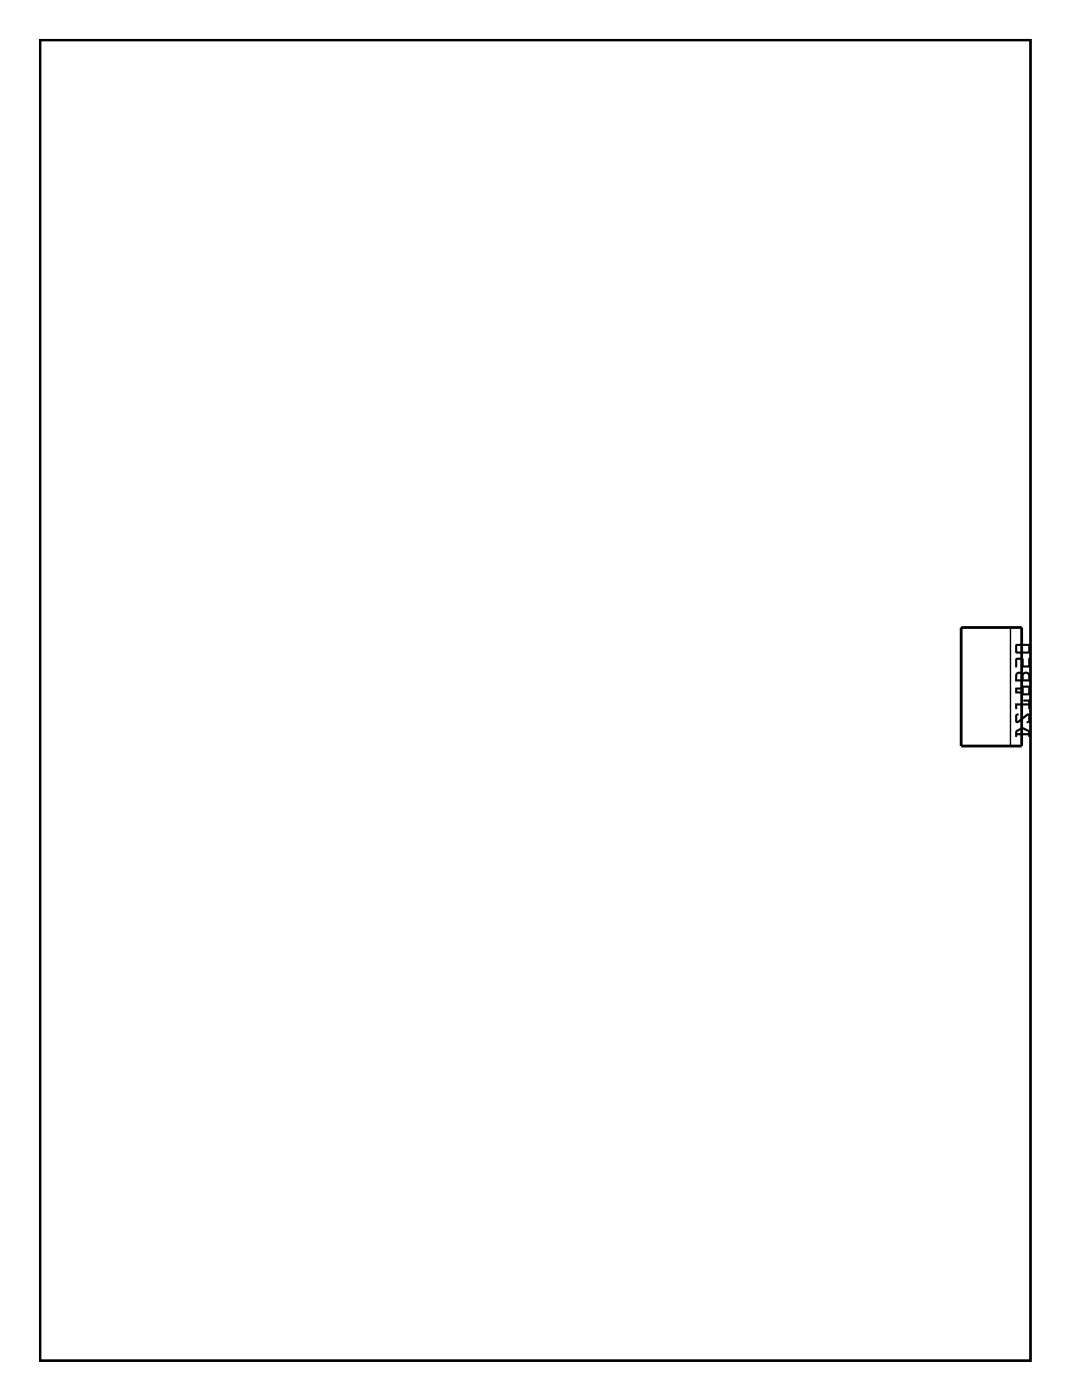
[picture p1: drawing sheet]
<svg xmlns="http://www.w3.org/2000/svg" width="97mm" height="127mm" viewBox="0 0 97 127" stroke-linecap="round" stroke-linejoin="round" font-family="sans-serif">
<path d="M3.6 3.6h89.8v119.8h-89.8z" fill="none" stroke="#000" stroke-width=".2"/>
<g fill="#000">
<path d="M3.6 3.6v119.8h89.8v-119.8zM3.6 3.6h89.8v119.8h-89.8z"/>
<path d="M92.1 66.3a.81 .81 0 0 1 1.2-.1l.1 .6-.1 .1-.1-.2h-1v.1l-.1 .1-.1-.5zM92.2 66.4v.1h1v-.1l-.5-.2zM92.1 64.8l.2-.1 .1 .1-.2 .2v.4l.9-.6 .2-.1 .1 .2v.6l-.1 .1-.2-.1 .1-.1v-.5l-.8 .7h-.2l-.2-.2zM92 63.8h1.2v-.2h-.4v-.1h.5l.1 .8h-.2v-.3h-1v.3h-.1zM92.1 62.4h.5l.2-.2h.5l.1 .2v.6l-.2 .1h-.4l-.2-.2h-.5zM92.8 62.4v.5h.4v-.5zM92.2 62.6v.1h.4v-.1zM92.1 61l.4-.1 .2 .2 .3-.2a.36 .36 0 0 1 .4 .4v.5h-1.4v-.5zM92.9 61.2l-.1 .4h.4v-.4zM92.3 61.2l-.1 .4h.4v-.4zM92.1 59.7h.6l.1 .2v.5h.4v-.6l.1-.1 .1 .8h-.7l-.1-.6h-.4v.6h-.1zM92.1 58.5l1.2-.1 .1 .2v.6l-.2 .1h-1l-.2-.2zM92.2 58.6v.5h1v-.5z"/>
<path d="M92.1 66.2l.5-.2h.3l.5 .3v.5h-.2v-.1h-1v.1l-.1 .1-.1-.5zM92.1 66.3v.5h.1v-.1h1l.1 .1h.1v-.5l-.5-.3h-.4zM92.2 66.4v.1h1v-.1l-.5-.2zM92.2 66.4l.5-.2 .5 .2v.1h-1zM92.1 64.8l.2-.1 .1 .1-.2 .2v.4l.9-.6a.21 .21 0 0 1 .2-.1 .21 .21 0 0 1 .1 .2v.6l-.1 .1-.2-.1 .1-.1v-.5l-1 .7-.2-.2zM92.1 64.8l-.1 .6a.22 .22 0 0 0 .4 .2l.8-.7v.5l-.1 .1h.2l.1-.6-.3-.2-.9 .7v-.4l.2-.2-.1-.1zM92 63.8h1.2v-.2h-.4v-.1h.6v.8h-.2v-.3h-1v.3h-.1zM92 63.8l.1 .5h.1v-.3h1v.3h.2l-.1-.8h-.5v.1h.4v.2zM92.1 62.4h.5l.2-.2h.5l.1 .2v.6l-.2 .1h-.4l-.2-.2h-.5zM92.1 62.4v.5h.5l.2 .2h.4l.2-.1v-.6l-.1-.2h-.5l-.2 .2zM92.8 62.4v.5h.4v-.5zM92.8 62.4h.4v.5h-.4zM92.2 62.6v.1h.4v-.1zM92.2 62.5h.4v.2h-.4zM92.1 61l.4-.1 .2 .2 .3-.2a.37 .37 0 0 1 .4 .4v.5h-1.4v-.5zM92.1 61l-.1 .3v.5h1.4v-.5l-.1-.3-.3-.1-.3 .2-.2-.2zM92.9 61.2l-.1 .4h.4v-.4zM92.9 61.2h.3v.4h-.4zM92.3 61.2l-.1 .4h.4v-.4zM92.3 61.2h.3v.4h-.4zM92.1 59.7h.7v.7h.4v-.7h.2v.1v.8l-.7-.1-.1-.6h-.4v.6a.1 .1 0 0 1-.1 .1 .1 .1 0 0 1-.1-.1zM92.1 59.7v.8h.1v-.7h.4l.1 .7h.7v-.8h-.2v.7h-.4v-.7zM92.1 58.5l1.2-.1 .1 .2v.6l-.2 .1h-1.1l-.1-.2zM92.1 58.5l-.1 .6 .2 .2 1.2-.1v-.7zM92.2 58.6v.5h1v-.5zM92.2 58.6h1v.5h-1z"/>
</g>
<path d="M87.1 56.9h5.5v10.8h-5.5z" fill="none" stroke="#000" stroke-width=".25"/>
<path d="M91.6 56.9v10.8" fill="none" stroke="#000" stroke-width=".13"/>
<circle cx="88.1" cy="6.5" r="1.6" fill="#fff"/>
<circle cx="88.1" cy="6.5" r="1.6" fill="none" stroke="#fff" stroke-width=".25"/>
<circle cx="67.8" cy="6.5" r="1.6" fill="#fff"/>
<circle cx="67.8" cy="6.5" r="1.6" fill="none" stroke="#fff" stroke-width=".25"/>
<circle cx="60.3" cy="6.5" r="1.6" fill="#fff"/>
<circle cx="60.3" cy="6.5" r="1.6" fill="none" stroke="#fff" stroke-width=".25"/>
<circle cx="88.3" cy="120.5" r="1.6" fill="#fff"/>
<circle cx="88.3" cy="120.5" r="1.6" fill="none" stroke="#fff" stroke-width=".25"/>
<circle cx="68" cy="120.6" r="1.6" fill="#fff"/>
<circle cx="68" cy="120.6" r="1.6" fill="none" stroke="#fff" stroke-width=".25"/>
<circle cx="60" cy="120.5" r="1.6" fill="#fff"/>
<circle cx="60" cy="120.5" r="1.6" fill="none" stroke="#fff" stroke-width=".25"/>
<circle cx="40" cy="6.6" r="1.6" fill="#fff"/>
<circle cx="40" cy="6.6" r="1.6" fill="none" stroke="#fff" stroke-width=".25"/>
<circle cx="31" cy="16.6" r="1.6" fill="#fff"/>
<circle cx="31" cy="16.6" r="1.6" fill="none" stroke="#fff" stroke-width=".25"/>
<circle cx="13.2" cy="16.6" r="1.6" fill="#fff"/>
<circle cx="13.2" cy="16.6" r="1.6" fill="none" stroke="#fff" stroke-width=".25"/>
<circle cx="39.8" cy="120.5" r="1.6" fill="#fff"/>
<circle cx="39.8" cy="120.5" r="1.6" fill="none" stroke="#fff" stroke-width=".25"/>
<circle cx="29.6" cy="120.5" r="1.6" fill="#fff"/>
<circle cx="29.6" cy="120.5" r="1.6" fill="none" stroke="#fff" stroke-width=".25"/>
<circle cx="9.3" cy="120.6" r="1.6" fill="#fff"/>
<circle cx="9.3" cy="120.6" r="1.6" fill="none" stroke="#fff" stroke-width=".25"/>
<circle cx="17" cy="73.7" r="1.6" fill="#fff"/>
<circle cx="17" cy="73.7" r="1.6" fill="none" stroke="#fff" stroke-width=".25"/>
<circle cx="17" cy="56" r="1.6" fill="#fff"/>
<circle cx="17" cy="56" r="1.6" fill="none" stroke="#fff" stroke-width=".25"/>
<circle cx="5.6" cy="59.8" r=".35" fill="#fff"/>
<circle cx="5.6" cy="59.8" r=".35" fill="none" stroke="#fff" stroke-width=".55"/>
<circle cx="20.8" cy="75" r=".67" fill="#fff"/>
<circle cx="20.8" cy="75" r=".67" fill="none" stroke="#fff" stroke-width=".59"/>
<circle cx="23.3" cy="75" r=".67" fill="#fff"/>
<circle cx="23.3" cy="75" r=".67" fill="none" stroke="#fff" stroke-width=".59"/>
<circle cx="25.9" cy="75" r=".67" fill="#fff"/>
<circle cx="25.9" cy="75" r=".67" fill="none" stroke="#fff" stroke-width=".59"/>
<circle cx="28.4" cy="75" r=".67" fill="#fff"/>
<circle cx="28.4" cy="75" r=".67" fill="none" stroke="#fff" stroke-width=".59"/>
<circle cx="31" cy="75" r=".67" fill="#fff"/>
<circle cx="31" cy="75" r=".67" fill="none" stroke="#fff" stroke-width=".59"/>
<circle cx="33.5" cy="75" r=".67" fill="#fff"/>
<circle cx="33.5" cy="75" r=".67" fill="none" stroke="#fff" stroke-width=".59"/>
<circle cx="36" cy="75" r=".67" fill="#fff"/>
<circle cx="36" cy="75" r=".67" fill="none" stroke="#fff" stroke-width=".59"/>
<circle cx="38.6" cy="75" r=".67" fill="#fff"/>
<circle cx="38.6" cy="75" r=".67" fill="none" stroke="#fff" stroke-width=".59"/>
<circle cx="41.1" cy="75" r=".67" fill="#fff"/>
<circle cx="41.1" cy="75" r=".67" fill="none" stroke="#fff" stroke-width=".59"/>
<circle cx="43.7" cy="75" r=".67" fill="#fff"/>
<circle cx="43.7" cy="75" r=".67" fill="none" stroke="#fff" stroke-width=".59"/>
<circle cx="46.2" cy="75" r=".67" fill="#fff"/>
<circle cx="46.2" cy="75" r=".67" fill="none" stroke="#fff" stroke-width=".59"/>
<circle cx="48.7" cy="75" r=".67" fill="#fff"/>
<circle cx="48.7" cy="75" r=".67" fill="none" stroke="#fff" stroke-width=".59"/>
<circle cx="51.3" cy="75" r=".67" fill="#fff"/>
<circle cx="51.3" cy="75" r=".67" fill="none" stroke="#fff" stroke-width=".59"/>
<circle cx="53.8" cy="75" r=".67" fill="#fff"/>
<circle cx="53.8" cy="75" r=".67" fill="none" stroke="#fff" stroke-width=".59"/>
<circle cx="56.4" cy="75" r=".67" fill="#fff"/>
<circle cx="56.4" cy="75" r=".67" fill="none" stroke="#fff" stroke-width=".59"/>
<circle cx="58.9" cy="75" r=".67" fill="#fff"/>
<circle cx="58.9" cy="75" r=".67" fill="none" stroke="#fff" stroke-width=".59"/>
<circle cx="48.7" cy="54.7" r=".67" fill="#fff"/>
<circle cx="48.7" cy="54.7" r=".67" fill="none" stroke="#fff" stroke-width=".59"/>
<circle cx="46.2" cy="54.7" r=".67" fill="#fff"/>
<circle cx="46.2" cy="54.7" r=".67" fill="none" stroke="#fff" stroke-width=".59"/>
<circle cx="43.7" cy="54.7" r=".67" fill="#fff"/>
<circle cx="43.7" cy="54.7" r=".67" fill="none" stroke="#fff" stroke-width=".59"/>
<circle cx="41.1" cy="54.7" r=".67" fill="#fff"/>
<circle cx="41.1" cy="54.7" r=".67" fill="none" stroke="#fff" stroke-width=".59"/>
<circle cx="38.6" cy="54.7" r=".67" fill="#fff"/>
<circle cx="38.6" cy="54.7" r=".67" fill="none" stroke="#fff" stroke-width=".59"/>
<circle cx="36" cy="54.7" r=".67" fill="#fff"/>
<circle cx="36" cy="54.7" r=".67" fill="none" stroke="#fff" stroke-width=".59"/>
<circle cx="33.5" cy="54.7" r=".67" fill="#fff"/>
<circle cx="33.5" cy="54.7" r=".67" fill="none" stroke="#fff" stroke-width=".59"/>
<circle cx="31" cy="54.7" r=".67" fill="#fff"/>
<circle cx="31" cy="54.7" r=".67" fill="none" stroke="#fff" stroke-width=".59"/>
<circle cx="28.4" cy="54.7" r=".67" fill="#fff"/>
<circle cx="28.4" cy="54.7" r=".67" fill="none" stroke="#fff" stroke-width=".59"/>
<circle cx="25.9" cy="54.7" r=".67" fill="#fff"/>
<circle cx="25.9" cy="54.7" r=".67" fill="none" stroke="#fff" stroke-width=".59"/>
<circle cx="23.3" cy="54.7" r=".67" fill="#fff"/>
<circle cx="23.3" cy="54.7" r=".67" fill="none" stroke="#fff" stroke-width=".59"/>
<circle cx="20.8" cy="54.7" r=".67" fill="#fff"/>
<circle cx="20.8" cy="54.7" r=".67" fill="none" stroke="#fff" stroke-width=".59"/>
<circle cx="18.3" cy="82.6" r=".35" fill="#fff"/>
<circle cx="18.3" cy="82.6" r=".35" fill="none" stroke="#fff" stroke-width=".55"/>
<circle cx="25.9" cy="82.6" r=".35" fill="#fff"/>
<circle cx="25.9" cy="82.6" r=".35" fill="none" stroke="#fff" stroke-width=".55"/>
<circle cx="20.8" cy="59.8" r=".35" fill="#fff"/>
<circle cx="20.8" cy="59.8" r=".35" fill="none" stroke="#fff" stroke-width=".55"/>
<circle cx="8.1" cy="85.2" r=".35" fill="#fff"/>
<circle cx="8.1" cy="85.2" r=".35" fill="none" stroke="#fff" stroke-width=".55"/>
<circle cx="8.1" cy="62.3" r=".35" fill="#fff"/>
<circle cx="8.1" cy="62.3" r=".35" fill="none" stroke="#fff" stroke-width=".55"/>
<circle cx="36" cy="62.3" r=".35" fill="#fff"/>
<circle cx="36" cy="62.3" r=".35" fill="none" stroke="#fff" stroke-width=".55"/>
<circle cx="13.2" cy="85.2" r=".35" fill="#fff"/>
<circle cx="13.2" cy="85.2" r=".35" fill="none" stroke="#fff" stroke-width=".55"/>
<circle cx="23.3" cy="85.2" r=".35" fill="#fff"/>
<circle cx="23.3" cy="85.2" r=".35" fill="none" stroke="#fff" stroke-width=".55"/>
<circle cx="48.7" cy="26.7" r=".35" fill="#fff"/>
<circle cx="48.7" cy="26.7" r=".35" fill="none" stroke="#fff" stroke-width=".55"/>
<circle cx="61.4" cy="26.7" r=".35" fill="#fff"/>
<circle cx="61.4" cy="26.7" r=".35" fill="none" stroke="#fff" stroke-width=".55"/>
<circle cx="81.8" cy="67.4" r=".7" fill="#fff"/>
<circle cx="81.8" cy="67.4" r=".7" fill="none" stroke="#fff" stroke-width=".76" stroke-linecap="butt"/>
<circle cx="81.8" cy="57.2" r=".7" fill="#fff"/>
<circle cx="81.8" cy="57.2" r=".7" fill="none" stroke="#fff" stroke-width=".76" stroke-linecap="butt"/>
<circle cx="66.5" cy="26.7" r=".35" fill="#fff"/>
<circle cx="66.5" cy="26.7" r=".35" fill="none" stroke="#fff" stroke-width=".55"/>
<circle cx="89.4" cy="90.2" r=".35" fill="#fff"/>
<circle cx="89.4" cy="90.2" r=".35" fill="none" stroke="#fff" stroke-width=".55"/>
<circle cx="38.6" cy="67.4" r=".35" fill="#fff"/>
<circle cx="38.6" cy="67.4" r=".35" fill="none" stroke="#fff" stroke-width=".55"/>
<circle cx="71.6" cy="92.8" r=".35" fill="#fff"/>
<circle cx="71.6" cy="92.8" r=".35" fill="none" stroke="#fff" stroke-width=".55"/>
<circle cx="66.5" cy="92.8" r=".35" fill="#fff"/>
<circle cx="66.5" cy="92.8" r=".35" fill="none" stroke="#fff" stroke-width=".55"/>
<circle cx="41.1" cy="64.8" r=".35" fill="#fff"/>
<circle cx="41.1" cy="64.8" r=".35" fill="none" stroke="#fff" stroke-width=".55"/>
<circle cx="44.8" cy="119.5" r=".8" fill="#fff"/>
<circle cx="44.8" cy="119.5" r=".8" fill="none" stroke="#fff" stroke-width=".85" stroke-linecap="butt"/>
<circle cx="39.9" cy="120.6" r="1.5" fill="#fff"/>
<circle cx="39.9" cy="120.6" r="1.5" fill="none" stroke="#fff" stroke-width=".76" stroke-linecap="butt"/>
<circle cx="51.8" cy="119.5" r=".8" fill="#fff"/>
<circle cx="51.8" cy="119.5" r=".8" fill="none" stroke="#fff" stroke-width=".85" stroke-linecap="butt"/>
<circle cx="41.1" cy="97.9" r=".69" fill="#fff"/>
<circle cx="41.1" cy="97.9" r=".69" fill="none" stroke="#fff" stroke-width=".64" stroke-linecap="butt"/>
<circle cx="43.7" cy="97.9" r=".69" fill="#fff"/>
<circle cx="43.7" cy="97.9" r=".69" fill="none" stroke="#fff" stroke-width=".64" stroke-linecap="butt"/>
<circle cx="60.2" cy="120.6" r="1.5" fill="#fff"/>
<circle cx="60.2" cy="120.6" r="1.5" fill="none" stroke="#fff" stroke-width=".76" stroke-linecap="butt"/>
<circle cx="46.2" cy="97.9" r=".69" fill="#fff"/>
<circle cx="46.2" cy="97.9" r=".69" fill="none" stroke="#fff" stroke-width=".64" stroke-linecap="butt"/>
<circle cx="48.7" cy="97.9" r=".69" fill="#fff"/>
<circle cx="48.7" cy="97.9" r=".69" fill="none" stroke="#fff" stroke-width=".64" stroke-linecap="butt"/>
<circle cx="51.3" cy="97.9" r=".69" fill="#fff"/>
<circle cx="51.3" cy="97.9" r=".69" fill="none" stroke="#fff" stroke-width=".64" stroke-linecap="butt"/>
<circle cx="53.8" cy="97.9" r=".69" fill="#fff"/>
<circle cx="53.8" cy="97.9" r=".69" fill="none" stroke="#fff" stroke-width=".64" stroke-linecap="butt"/>
<circle cx="56.4" cy="97.9" r=".69" fill="#fff"/>
<circle cx="56.4" cy="97.9" r=".69" fill="none" stroke="#fff" stroke-width=".64" stroke-linecap="butt"/>
<circle cx="58.9" cy="97.9" r=".69" fill="#fff"/>
<circle cx="58.9" cy="97.9" r=".69" fill="none" stroke="#fff" stroke-width=".64" stroke-linecap="butt"/>
<circle cx="55.3" cy="119.5" r=".8" fill="#fff"/>
<circle cx="55.3" cy="119.5" r=".8" fill="none" stroke="#fff" stroke-width=".85" stroke-linecap="butt"/>
<circle cx="48.3" cy="119.5" r=".8" fill="#fff"/>
<circle cx="48.3" cy="119.5" r=".8" fill="none" stroke="#fff" stroke-width=".85" stroke-linecap="butt"/>
<circle cx="18.3" cy="29.3" r=".69" fill="#fff"/>
<circle cx="18.3" cy="29.3" r=".69" fill="none" stroke="#fff" stroke-width=".64" stroke-linecap="butt"/>
<circle cx="31" cy="16.6" r="1.5" fill="#fff"/>
<circle cx="31" cy="16.6" r="1.5" fill="none" stroke="#fff" stroke-width=".76" stroke-linecap="butt"/>
<circle cx="28.4" cy="29.3" r=".69" fill="#fff"/>
<circle cx="28.4" cy="29.3" r=".69" fill="none" stroke="#fff" stroke-width=".64" stroke-linecap="butt"/>
<circle cx="23.3" cy="29.3" r=".69" fill="#fff"/>
<circle cx="23.3" cy="29.3" r=".69" fill="none" stroke="#fff" stroke-width=".64" stroke-linecap="butt"/>
<circle cx="13.2" cy="29.3" r=".69" fill="#fff"/>
<circle cx="13.2" cy="29.3" r=".69" fill="none" stroke="#fff" stroke-width=".64" stroke-linecap="butt"/>
<circle cx="31" cy="29.3" r=".69" fill="#fff"/>
<circle cx="31" cy="29.3" r=".69" fill="none" stroke="#fff" stroke-width=".64" stroke-linecap="butt"/>
<circle cx="25.9" cy="29.3" r=".69" fill="#fff"/>
<circle cx="25.9" cy="29.3" r=".69" fill="none" stroke="#fff" stroke-width=".64" stroke-linecap="butt"/>
<circle cx="20.8" cy="29.3" r=".69" fill="#fff"/>
<circle cx="20.8" cy="29.3" r=".69" fill="none" stroke="#fff" stroke-width=".64" stroke-linecap="butt"/>
<circle cx="15.7" cy="29.3" r=".69" fill="#fff"/>
<circle cx="15.7" cy="29.3" r=".69" fill="none" stroke="#fff" stroke-width=".64" stroke-linecap="butt"/>
<circle cx="13.2" cy="16.6" r="1.5" fill="#fff"/>
<circle cx="13.2" cy="16.6" r="1.5" fill="none" stroke="#fff" stroke-width=".76" stroke-linecap="butt"/>
<circle cx="72.7" cy="119.5" r=".8" fill="#fff"/>
<circle cx="72.7" cy="119.5" r=".8" fill="none" stroke="#fff" stroke-width=".85" stroke-linecap="butt"/>
<circle cx="67.8" cy="120.6" r="1.5" fill="#fff"/>
<circle cx="67.8" cy="120.6" r="1.5" fill="none" stroke="#fff" stroke-width=".76" stroke-linecap="butt"/>
<circle cx="79.7" cy="119.5" r=".8" fill="#fff"/>
<circle cx="79.7" cy="119.5" r=".8" fill="none" stroke="#fff" stroke-width=".85" stroke-linecap="butt"/>
<circle cx="69.1" cy="97.9" r=".69" fill="#fff"/>
<circle cx="69.1" cy="97.9" r=".69" fill="none" stroke="#fff" stroke-width=".64" stroke-linecap="butt"/>
<circle cx="71.6" cy="97.9" r=".69" fill="#fff"/>
<circle cx="71.6" cy="97.9" r=".69" fill="none" stroke="#fff" stroke-width=".64" stroke-linecap="butt"/>
<circle cx="88.1" cy="120.6" r="1.5" fill="#fff"/>
<circle cx="88.1" cy="120.6" r="1.5" fill="none" stroke="#fff" stroke-width=".76" stroke-linecap="butt"/>
<circle cx="74.1" cy="97.9" r=".69" fill="#fff"/>
<circle cx="74.1" cy="97.9" r=".69" fill="none" stroke="#fff" stroke-width=".64" stroke-linecap="butt"/>
<circle cx="76.7" cy="97.9" r=".69" fill="#fff"/>
<circle cx="76.7" cy="97.9" r=".69" fill="none" stroke="#fff" stroke-width=".64" stroke-linecap="butt"/>
<circle cx="79.2" cy="97.9" r=".69" fill="#fff"/>
<circle cx="79.2" cy="97.9" r=".69" fill="none" stroke="#fff" stroke-width=".64" stroke-linecap="butt"/>
<circle cx="81.8" cy="97.9" r=".69" fill="#fff"/>
<circle cx="81.8" cy="97.9" r=".69" fill="none" stroke="#fff" stroke-width=".64" stroke-linecap="butt"/>
<circle cx="84.3" cy="97.9" r=".69" fill="#fff"/>
<circle cx="84.3" cy="97.9" r=".69" fill="none" stroke="#fff" stroke-width=".64" stroke-linecap="butt"/>
<circle cx="86.8" cy="97.9" r=".69" fill="#fff"/>
<circle cx="86.8" cy="97.9" r=".69" fill="none" stroke="#fff" stroke-width=".64" stroke-linecap="butt"/>
<circle cx="83.2" cy="119.5" r=".8" fill="#fff"/>
<circle cx="83.2" cy="119.5" r=".8" fill="none" stroke="#fff" stroke-width=".85" stroke-linecap="butt"/>
<circle cx="76.2" cy="119.5" r=".8" fill="#fff"/>
<circle cx="76.2" cy="119.5" r=".8" fill="none" stroke="#fff" stroke-width=".85" stroke-linecap="butt"/>
<path d="M88.6 58h1.5v1.6h-1.5z" fill="#fff"/>
<path d="M88.6 58h1.5v1.6h-1.5z" fill="none" stroke="#fff" stroke-width=".76" stroke-linecap="butt"/>
<circle cx="89.4" cy="58.8" r=".76" fill="#fff"/>
<circle cx="89.4" cy="58.8" r=".76" fill="none" stroke="#fff" stroke-width=".76" stroke-linecap="butt"/>
<circle cx="89.4" cy="62.3" r=".76" fill="#fff"/>
<circle cx="89.4" cy="62.3" r=".76" fill="none" stroke="#fff" stroke-width=".76" stroke-linecap="butt"/>
<circle cx="89.4" cy="65.8" r=".76" fill="#fff"/>
<circle cx="89.4" cy="65.8" r=".76" fill="none" stroke="#fff" stroke-width=".76" stroke-linecap="butt"/>
<path d="M88.6 58h1.5v1.6h-1.5z" fill="#fff"/>
<path d="M88.6 58h1.5v1.6h-1.5z" fill="none" stroke="#fff" stroke-width=".76" stroke-linecap="butt"/>
<circle cx="89.4" cy="58.8" r=".76" fill="#fff"/>
<circle cx="89.4" cy="58.8" r=".76" fill="none" stroke="#fff" stroke-width=".76" stroke-linecap="butt"/>
<circle cx="89.4" cy="62.3" r=".76" fill="#fff"/>
<circle cx="89.4" cy="62.3" r=".76" fill="none" stroke="#fff" stroke-width=".76" stroke-linecap="butt"/>
<circle cx="89.4" cy="65.8" r=".76" fill="#fff"/>
<circle cx="89.4" cy="65.8" r=".76" fill="none" stroke="#fff" stroke-width=".76" stroke-linecap="butt"/>
<circle cx="55.2" cy="7.7" r=".8" fill="#fff"/>
<circle cx="55.2" cy="7.7" r=".8" fill="none" stroke="#fff" stroke-width=".85" stroke-linecap="butt"/>
<circle cx="60.2" cy="6.5" r="1.5" fill="#fff"/>
<circle cx="60.2" cy="6.5" r="1.5" fill="none" stroke="#fff" stroke-width=".76" stroke-linecap="butt"/>
<circle cx="48.3" cy="7.7" r=".8" fill="#fff"/>
<circle cx="48.3" cy="7.7" r=".8" fill="none" stroke="#fff" stroke-width=".85" stroke-linecap="butt"/>
<circle cx="58.9" cy="29.3" r=".69" fill="#fff"/>
<circle cx="58.9" cy="29.3" r=".69" fill="none" stroke="#fff" stroke-width=".64" stroke-linecap="butt"/>
<circle cx="56.4" cy="29.3" r=".69" fill="#fff"/>
<circle cx="56.4" cy="29.3" r=".69" fill="none" stroke="#fff" stroke-width=".64" stroke-linecap="butt"/>
<circle cx="39.9" cy="6.5" r="1.5" fill="#fff"/>
<circle cx="39.9" cy="6.5" r="1.5" fill="none" stroke="#fff" stroke-width=".76" stroke-linecap="butt"/>
<circle cx="53.8" cy="29.3" r=".69" fill="#fff"/>
<circle cx="53.8" cy="29.3" r=".69" fill="none" stroke="#fff" stroke-width=".64" stroke-linecap="butt"/>
<circle cx="51.3" cy="29.3" r=".69" fill="#fff"/>
<circle cx="51.3" cy="29.3" r=".69" fill="none" stroke="#fff" stroke-width=".64" stroke-linecap="butt"/>
<circle cx="48.7" cy="29.3" r=".69" fill="#fff"/>
<circle cx="48.7" cy="29.3" r=".69" fill="none" stroke="#fff" stroke-width=".64" stroke-linecap="butt"/>
<circle cx="46.2" cy="29.3" r=".69" fill="#fff"/>
<circle cx="46.2" cy="29.3" r=".69" fill="none" stroke="#fff" stroke-width=".64" stroke-linecap="butt"/>
<circle cx="43.7" cy="29.3" r=".69" fill="#fff"/>
<circle cx="43.7" cy="29.3" r=".69" fill="none" stroke="#fff" stroke-width=".64" stroke-linecap="butt"/>
<circle cx="41.1" cy="29.3" r=".69" fill="#fff"/>
<circle cx="41.1" cy="29.3" r=".69" fill="none" stroke="#fff" stroke-width=".64" stroke-linecap="butt"/>
<circle cx="44.8" cy="7.7" r=".8" fill="#fff"/>
<circle cx="44.8" cy="7.7" r=".8" fill="none" stroke="#fff" stroke-width=".85" stroke-linecap="butt"/>
<circle cx="51.7" cy="7.7" r=".8" fill="#fff"/>
<circle cx="51.7" cy="7.7" r=".8" fill="none" stroke="#fff" stroke-width=".85" stroke-linecap="butt"/>
<circle cx="14.3" cy="119.5" r=".8" fill="#fff"/>
<circle cx="14.3" cy="119.5" r=".8" fill="none" stroke="#fff" stroke-width=".85" stroke-linecap="butt"/>
<circle cx="9.4" cy="120.6" r="1.5" fill="#fff"/>
<circle cx="9.4" cy="120.6" r="1.5" fill="none" stroke="#fff" stroke-width=".76" stroke-linecap="butt"/>
<circle cx="21.3" cy="119.5" r=".8" fill="#fff"/>
<circle cx="21.3" cy="119.5" r=".8" fill="none" stroke="#fff" stroke-width=".85" stroke-linecap="butt"/>
<circle cx="10.6" cy="97.9" r=".69" fill="#fff"/>
<circle cx="10.6" cy="97.9" r=".69" fill="none" stroke="#fff" stroke-width=".64" stroke-linecap="butt"/>
<circle cx="13.2" cy="97.9" r=".69" fill="#fff"/>
<circle cx="13.2" cy="97.9" r=".69" fill="none" stroke="#fff" stroke-width=".64" stroke-linecap="butt"/>
<circle cx="29.7" cy="120.6" r="1.5" fill="#fff"/>
<circle cx="29.7" cy="120.6" r="1.5" fill="none" stroke="#fff" stroke-width=".76" stroke-linecap="butt"/>
<circle cx="15.7" cy="97.9" r=".69" fill="#fff"/>
<circle cx="15.7" cy="97.9" r=".69" fill="none" stroke="#fff" stroke-width=".64" stroke-linecap="butt"/>
<circle cx="18.3" cy="97.9" r=".69" fill="#fff"/>
<circle cx="18.3" cy="97.9" r=".69" fill="none" stroke="#fff" stroke-width=".64" stroke-linecap="butt"/>
<circle cx="20.8" cy="97.9" r=".69" fill="#fff"/>
<circle cx="20.8" cy="97.9" r=".69" fill="none" stroke="#fff" stroke-width=".64" stroke-linecap="butt"/>
<circle cx="23.3" cy="97.9" r=".69" fill="#fff"/>
<circle cx="23.3" cy="97.9" r=".69" fill="none" stroke="#fff" stroke-width=".64" stroke-linecap="butt"/>
<circle cx="25.9" cy="97.9" r=".69" fill="#fff"/>
<circle cx="25.9" cy="97.9" r=".69" fill="none" stroke="#fff" stroke-width=".64" stroke-linecap="butt"/>
<circle cx="28.4" cy="97.9" r=".69" fill="#fff"/>
<circle cx="28.4" cy="97.9" r=".69" fill="none" stroke="#fff" stroke-width=".64" stroke-linecap="butt"/>
<circle cx="24.8" cy="119.5" r=".8" fill="#fff"/>
<circle cx="24.8" cy="119.5" r=".8" fill="none" stroke="#fff" stroke-width=".85" stroke-linecap="butt"/>
<circle cx="17.8" cy="119.5" r=".8" fill="#fff"/>
<circle cx="17.8" cy="119.5" r=".8" fill="none" stroke="#fff" stroke-width=".85" stroke-linecap="butt"/>
<circle cx="83.2" cy="7.7" r=".8" fill="#fff"/>
<circle cx="83.2" cy="7.7" r=".8" fill="none" stroke="#fff" stroke-width=".85" stroke-linecap="butt"/>
<circle cx="88.1" cy="6.5" r="1.5" fill="#fff"/>
<circle cx="88.1" cy="6.5" r="1.5" fill="none" stroke="#fff" stroke-width=".76" stroke-linecap="butt"/>
<circle cx="76.2" cy="7.7" r=".8" fill="#fff"/>
<circle cx="76.2" cy="7.7" r=".8" fill="none" stroke="#fff" stroke-width=".85" stroke-linecap="butt"/>
<circle cx="86.8" cy="29.3" r=".69" fill="#fff"/>
<circle cx="86.8" cy="29.3" r=".69" fill="none" stroke="#fff" stroke-width=".64" stroke-linecap="butt"/>
<circle cx="84.3" cy="29.3" r=".69" fill="#fff"/>
<circle cx="84.3" cy="29.3" r=".69" fill="none" stroke="#fff" stroke-width=".64" stroke-linecap="butt"/>
<circle cx="67.8" cy="6.5" r="1.5" fill="#fff"/>
<circle cx="67.8" cy="6.5" r="1.5" fill="none" stroke="#fff" stroke-width=".76" stroke-linecap="butt"/>
<circle cx="81.8" cy="29.3" r=".69" fill="#fff"/>
<circle cx="81.8" cy="29.3" r=".69" fill="none" stroke="#fff" stroke-width=".64" stroke-linecap="butt"/>
<circle cx="79.2" cy="29.3" r=".69" fill="#fff"/>
<circle cx="79.2" cy="29.3" r=".69" fill="none" stroke="#fff" stroke-width=".64" stroke-linecap="butt"/>
<circle cx="76.7" cy="29.3" r=".69" fill="#fff"/>
<circle cx="76.7" cy="29.3" r=".69" fill="none" stroke="#fff" stroke-width=".64" stroke-linecap="butt"/>
<circle cx="74.1" cy="29.3" r=".69" fill="#fff"/>
<circle cx="74.1" cy="29.3" r=".69" fill="none" stroke="#fff" stroke-width=".64" stroke-linecap="butt"/>
<circle cx="71.6" cy="29.3" r=".69" fill="#fff"/>
<circle cx="71.6" cy="29.3" r=".69" fill="none" stroke="#fff" stroke-width=".64" stroke-linecap="butt"/>
<circle cx="69.1" cy="29.3" r=".69" fill="#fff"/>
<circle cx="69.1" cy="29.3" r=".69" fill="none" stroke="#fff" stroke-width=".64" stroke-linecap="butt"/>
<circle cx="72.7" cy="7.7" r=".8" fill="#fff"/>
<circle cx="72.7" cy="7.7" r=".8" fill="none" stroke="#fff" stroke-width=".85" stroke-linecap="butt"/>
<circle cx="79.7" cy="7.7" r=".8" fill="#fff"/>
<circle cx="79.7" cy="7.7" r=".8" fill="none" stroke="#fff" stroke-width=".85" stroke-linecap="butt"/>
</svg>
